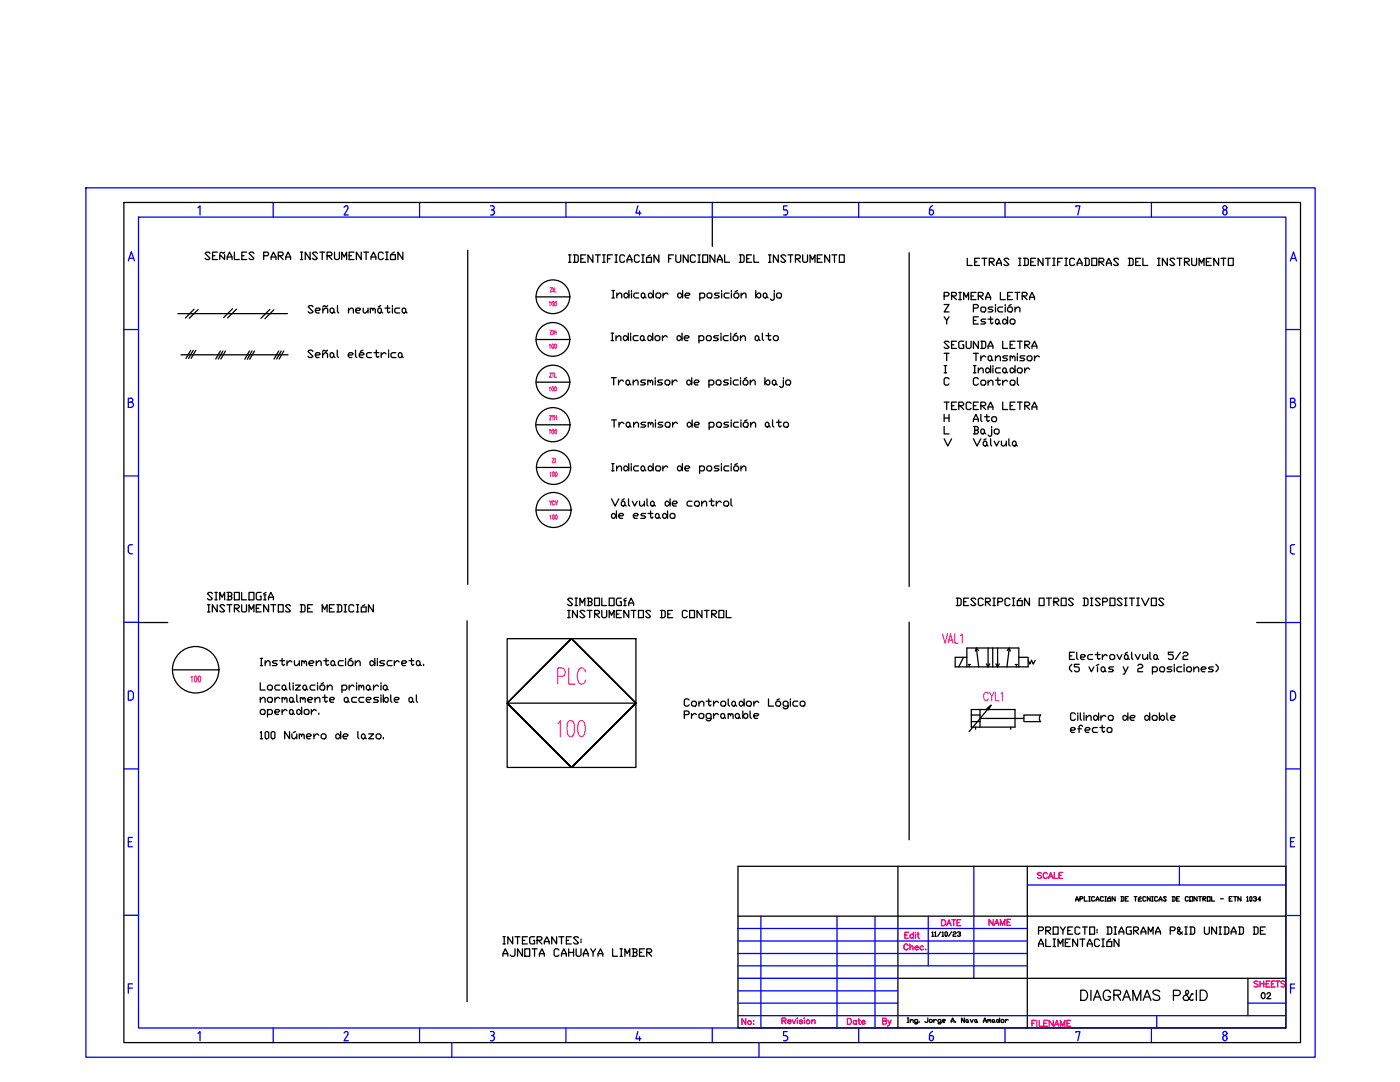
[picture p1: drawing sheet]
<svg xmlns="http://www.w3.org/2000/svg" width="279mm" height="216mm" viewBox="0 0 279 216" stroke-linecap="round" stroke-linejoin="round" font-family="sans-serif">
<defs><g id="words">
<g font-size="6.6" fill="#f0f">
<text x="110.4" y="137.6">PLC</text>
<text x="110.4" y="148.2">100</text>
</g>
<text font-size="4.9" fill="#00f" x="184.5" y="44.1">6</text>
<g font-size="4.9">
<text x="214.8" y="200.7">DIAGRAMAS P&amp;ID</text>
<text x="184.5" y="208.8">6</text>
</g>
<text font-size="4.9" fill="#f00" x="175.3" y="206">By</text>
<text font-size="4.4" fill="#f00" x="196.5" y="185.9">NAME</text>
<g font-size="4" fill="#f00">
<text x="206" y="176.4">SCALE</text>
<text x="147.1" y="205.7">No:</text>
</g>
<g font-size="4">
<text x="187" y="185.9">DATE</text>
<text x="250.8" y="200.4">02</text>
</g>
<g font-size="3.5" fill="#f0f">
<text x="109.4" y="93.5">ZI</text>
<text x="108.7" y="102">YCV</text>
</g>
</g></defs>
<!-- layer: 07 -->
<path d="M24.7 40.4h234.8v167.6h-234.8zM142.2 43.3v5.9M27.6 124.2h5.9M250.8 124.2h5.8M147.3 172.9h109.3v32.2h-109.3zM179.2 172.9v32.2M205 172.9v32.2M147.3 182.8h109.3M179.2 195.2h77.4M249 195.2v7.5" fill="none" stroke="#000" stroke-width=".25"/>
<!-- layer: 035 -->
<g fill="none" stroke="#00f" stroke-width=".25">
<path d="M17.1 37.5h245.4v173.5h-245.4zM25.6 52l.6-1.8 .6 1.8M25.8 51.5h.8M27.6 43.3h229v161.8h-229zM39.5 41.5l.4-.4v1.8M54.5 40.4v2.9M69.1 41l.3 .2v.5M69.1 41.1l-.4 .3M69.4 41.7l-.7 1.2h.8M83.7 40.4v2.9M97.9 41.1h.4M98.1 41.9h.2"/>
<path d="M98.2 41a.4 .4 0 0 1 .4 .4 .4 .4 0 0 1-.4 .4M98.2 41.9l.4 .2v.2M98.6 42.5l-.2 .3-.5 .1M98.7 42.3v.2M112.9 40.4v2.9M127.3 41.1l-.4 1.4h1M127.6 42.1v.8M142.2 40.4v2.9M156.4 42.9h.4M156.8 41.9l.3 .2 .1 .2M157.1 41.1h-.7v.8h.4M157.2 42.3a.45 .45 0 0 1-.4 .6"/>
<path d="M171.4 40.4v2.9M200.6 40.4v2.9M214.7 41.3v-.2h.8l-.4 1.8M229.8 40.4v2.9M244.1 42.3a.43 .43 0 0 0 .4 .6 .43 .43 0 0 0 .4-.6M244.1 42.3a.4 .4 0 0 1 .4-.4 .4 .4 0 0 1 .4 .4M257.5 52.1l.6-1.8 .6 1.8M257.7 51.6h.9M24.7 65.8h2.9M26.1 79.4a.4 .4 0 0 1 .4 .4 .4 .4 0 0 1-.4 .4 .53 .53 0 0 1 .5 .6 .53 .53 0 0 1-.5 .5M26.1 79.5h-.5v1.8h.5M256.6 65.8h2.9"/>
<path d="M257.6 79.5h.5a.4 .4 0 0 1 .3 .4 .4 .4 0 0 1-.4 .4 .53 .53 0 0 1 .6 .5 .53 .53 0 0 1-.6 .5h-.4zM24.7 95h2.9M25.6 80.3h.5M256.6 95h2.9M257.6 80.3h.5M25.6 109.1l.1 1.1 .4 .3M26.1 108.7l-.4 .2-.1 .2M26.1 108.7h.3M26.1 110.5h.3M257.5 110.1l.2 .3 .3 .1M257.6 109.1v1M258 108.7l-.4 .2-.1 .2"/>
<path d="M258 110.5h.4M258 108.7h.4M24.7 124.2h2.9M26.1 137.9h.2l.3 .5M26.1 137.9h-.5v1.8h.5M26.6 138.4l-.1 1-.4 .3M256.6 124.2h2.9M258 137.9l.2 .1 .3 .5M258 137.9h-.4v1.9h.4M258.5 139.1l-.3 .5-.2 .1M258.6 138.5v.7M24.7 153.4h2.9"/>
<path d="M256.6 153.4h2.9M25.6 168h.6M26.4 167.1h-.8v1.9h.8M194.4 172.9v22.3M205 176.6h51.6M235.4 172.9v3.7M257.6 168h.5M258.4 167.1h-.8v1.9h.8M24.7 182.6h2.9M25.6 197.2h.8M26.4 196.3h-.8v1.9M147.3 185.3h57.7"/>
<path d="M147.3 187.8h57.7M147.3 190.3h57.7M147.3 192.7h57.7M147.3 197.7h31.9M147.3 195.2h31.9M151.8 182.8v22.3M167 182.8v22.3M174.6 182.8v22.3M185.3 182.8v9.9M256.7 182.7h2.8M257.6 197.2h.8M258.4 196.4h-.8v1.8"/>
<path d="M39.5 206.2l.4-.4v1.9M54.5 205.1v2.9M69.1 205.8l.3 .2v.4M69.1 205.8l-.4 .3M69.4 206.4l-.7 1.3h.8M83.7 205.1v2.9M90.2 208v3M97.9 205.8h.4M98.1 206.6a.44 .44 0 0 1 .5 .4M98.2 205.8a.4 .4 0 0 1 .4 .4 .4 .4 0 0 1-.4 .4M98.6 207.3l-.2 .3-.5 .1M98.7 207.1v.2"/>
<path d="M112.9 205.1v2.9M127.3 205.8l-.4 1.5h1M127.6 206.9v.8M142.2 205.1v2.9M147.3 200.2h31.9M147.3 202.7h109.3M151.5 208v3M156.4 207.7h.4M156.8 206.6a.52 .52 0 0 1 .4 .6 .52 .52 0 0 1-.4 .5M157.1 205.8h-.7v.8h.4M171.4 205.1v2.9M200.6 205.1v2.9"/>
<path d="M214.7 206.1v-.3h.8l-.4 1.9M229.8 205.1v2.9M230.8 202.7v2.4M244.1 206.8a.44 .44 0 0 1 .6 0 .44 .44 0 0 1 0 .7 .44 .44 0 0 1-.6 0zM249 200.2h7.6"/>
<circle cx="244.5" cy="41.4" r=".4"/>
<circle cx="244.5" cy="206.2" r=".4"/>
</g>
<!-- layer: 025 -->
<g fill="none" stroke="#f00" stroke-width=".25">
<path d="M180.6 186.6h.5M181.2 188.7a.48 .48 0 0 0-.6-.3 .48 .48 0 0 0-.2 .7 .43 .43 0 0 0 .3 .4 .43 .43 0 0 0 .5-.3M181.3 186h-.7v1.2h.7M181.6 189l.3-.3 .3 .1v.7M181.6 188.4v1.1M182.3 186.6a.38 .38 0 0 0-.6-.1 .38 .38 0 0 0 0 .6 .38 .38 0 0 0 .6-.1M182.3 186v1.2M182.6 189.1h.7a.34 .34 0 0 0-.4-.4 .34 .34 0 0 0-.3 .5l.3 .3 .4-.1M182.7 186v.2zM182.7 186.5v.7M183 186.4h.4M183.2 186l.1 1.1 .2 .1"/>
<path d="M184.3 188.9a.38 .38 0 0 0-.6 0 .38 .38 0 0 0 0 .5 .38 .38 0 0 0 .6 0M184.7 189.5h.1zM251.1 195.9l-.3-.1-.5 .1 .1 .3 .7 .4v.2l-.3 .1-.5-.1M251.5 195.8v1.1M252.2 195.8v1.1M253.4 195.8h-.7v1.1M254.5 195.8h-.8v1.1M254.6 195.8h.8M255 195.8v1.1M256.4 195.9l-.3-.1h-.4v.4l.7 .3v.3l-.3 .1-.4-.1M156.1 203.7l.7-.1v-.4l-.7-.1v1.2M156.5 203.7l.3 .6"/>
<path d="M157.2 203.8h.7a.38 .38 0 0 0-.5-.2 .38 .38 0 0 0-.2 .5 .38 .38 0 0 0 .5 .1l.2-.1M158.1 203.5l.4 .8 .3-.8M159.1 203.2h.1M159.1 203.6v.7M160.1 203.7l-.2-.2-.3 .1v.2l.5 .1v.2l-.2 .2-.4-.2M160.5 203.2h.1M160.5 203.6v.7M162 203.7l.3-.2 .3 .1v.7M162 203.5v.8M169.1 203.2h.4a.64 .64 0 0 1 .4 .6 .64 .64 0 0 1-.4 .6h-.4zM170.9 203.8a.36 .36 0 0 0-.5-.1 .36 .36 0 0 0 0 .6 .36 .36 0 0 0 .5-.1M170.9 203.6v.8"/>
<path d="M171.2 203.6h.5M171.4 203.2v1l.3 .2M172 203.9h.6a.34 .34 0 0 0-.3-.3 .34 .34 0 0 0-.3 .3l.3 .5 .3-.2M206 204.2h.4M206.7 203.6h-.7v1.2M206.9 203.6v1.2M207.4 203.6v1.2h.7M208.3 204.2h.5M209 203.6h-.7v1.2h.7M210.2 203.6v1.2l-.8-1.2v1.2M210.4 204.8l.5-1.2 .4 1.2M210.6 204.4h.6"/>
<path d="M211.6 204.8v-1.2l.4 1.2 .5-1.2v1.2M212.9 204.2h.5M213.7 203.6h-.8v1.2h.8"/>
<circle cx="161.3" cy="203.9" r=".37"/>
</g>
<!-- layer: 0 -->
<g fill="none" stroke="#000" stroke-width=".25">
<path d="M41.9 50.6l-.2-.3h-.5l-.3 .3 1 .9-.2 .3h-.5l-.3-.3M42.4 51h.5M43.4 50.3h-1v1.5h1M44.8 50.8v1l-.9-1v1M44.8 50.3l-.2 .3-.5-.3-.2 .3M45.3 51.8v-.5l.5-1 .5 1v.5M45.3 51.3h1M46.8 50.3v1.5h1M48.3 51h.4M49.2 50.3h-.9v1.5h.9M50.7 50.6l-.2-.3h-.5l-.3 .3 1 .9-.2 .3h-.5l-.3-.3M52.6 51h.8l.2-.2v-.2l-.2-.3h-.8v1.5"/>
<path d="M54.1 51.8v-.5l.5-1 .5 1v.5M54.1 51.3h1M55.5 51h.8l.2-.2v-.2l-.2-.3h-.8v1.5M55.8 51l.7 .8M57 51.8v-.5l.5-1 .5 1v.5M57 51.3h1M59.9 51.8h.5M59.9 50.3h.5M60.2 50.3v1.5M61.9 50.3v1.5l-1-1.5v1.5M63.3 50.6l-.2-.3h-.5l-.2 .3 .9 .9-.2 .3h-.5l-.2-.3M63.8 50.3h1"/>
<path d="M64.3 50.3v1.5M65.3 51h.7l.3-.2v-.2l-.3-.3h-.7v1.5M65.5 51l.8 .8M66.8 50.3v1.2l.2 .3h.5l.2-.3v-1.2M68.2 51.8v-1.5l.5 1 .5-1v1.5M69.7 51h.4M70.7 50.3h-1v1.5h1M72.1 50.3v1.5l-1-1.5v1.5M72.6 50.3h1M73.1 50.3v1.5M74 51.8v-.5l.5-1 .5 1v.5M74 51.3h1"/>
<path d="M76.5 50.6l-.3-.3h-.4l-.3 .3v.9l.3 .3h.4l.3-.3M77 51.8h.5M77 50.3h.5M77.2 50.3v1.5M77.9 50.8h1v1h-1zM78.7 50.3l-.5 .3M80.4 50.3v1.5l-1-1.5v1.5M93.3 49.9v66.7M113.5 50.9h.5M113.5 52.3h.5M113.7 50.9v1.4M114.4 50.9h.8l.2 .2v1l-.2 .2h-.8"/>
<path d="M114.7 50.9v1.4M115.9 51.6h.5M116.9 50.9h-1v1.4h1M118.3 50.9v1.4l-1-1.4v1.4M118.8 50.9h1M119.3 50.9v1.4M120.3 50.9h.5M120.3 52.3h.5M120.5 50.9v1.4M121.2 51.6h.6M122.1 58h.5M122.1 59.5h.5"/>
<path d="M122.2 50.9h-1v1.4M122.4 58v1.5M122.7 50.9h.5M122.7 52.3h.5M123 50.9v1.4M123.1 58.9l.5-.4h.2l.3 .2v.8M123.1 58.5v1M124.5 58.7l.6-.2 .4 .4-.4 .6h-.3l-.3-.3zM124.7 51.1l-.3-.2h-.4l-.3 .2v1l.3 .2h.4l.3-.2M125.1 52.3v-.5l.5-.9 .5 .9v.5M125.1 51.8h1M125.5 58v1.5"/>
<path d="M126 58v.2M126 58.5v1M127.5 58.5h-.8l-.2 .2v.5l.2 .3h.8M127.6 51.1l-.3-.2h-.4l-.3 .2v1l.3 .2h.4l.3-.2M128 58.7l.2-.2 .5 .2v.5l-.3 .3h-.2l-.2-.3zM128.1 50.9h.5M128.1 52.3h.5M128.3 50.9v1.4M128.7 59.2l.2 .3M129 51.4h1v.9h-1zM129.4 58.7l.5-.2 .5 .4-.5 .6h-.2l-.3-.3zM129.8 50.9l-.5 .2"/>
<path d="M130.4 58v1.5M130.9 58.7l.2-.2h.5l.3 .2v.5l-.3 .3h-.5l-.2-.3zM131.5 50.9v1.4l-1-1.4v1.4M132.3 58.5v1M133.3 58.7l-.2-.2h-.3l-.5 .4M133.4 51.6h.5M134.4 50.9h-1v1.4M134.9 50.9v1.2l.2 .2h.5l.2-.2v-1.2M135.3 58.7l.5-.2 .4 .4-.4 .6h-.3l-.2-.3zM136.2 58v1.5M136.7 58.9h.8l.2-.2-.2-.2h-.5l-.3 .2v.5l.3 .3h.5M137.3 50.9v1.4l-.9-1.4v1.4"/>
<path d="M138.8 51.1l-.2-.2h-.6l-.2 .2v1l.2 .2h.6l.2-.2M139.3 50.9h.4M139.3 52.3h.4M139.5 50.9v1.4M139.7 58.7l.2-.2h.5l.2 .2v.5l-.2 .3h-.7M139.7 58.5v1.4M140.3 50.9h.9v1.4h-.9zM141.1 58.7l.3-.2h.5l.2 .2v.5l-.2 .3h-.5l-.3-.3zM142.7 50.9v1.4l-1-1.4v1.4M143.2 52.3v-.5l.4-.9 .5 .9v.5M143.2 51.8h.9M143.6 58.5h-.8l-.2 .2 .2 .2h.5l.3 .3-.3 .3h-.7"/>
<path d="M144 58v.2M144 58.5v1M144.6 50.9v1.4h1M145.5 58.5h-.7l-.3 .2v.5l.3 .3h.7M146 58v.2M146 58.5v1M146.5 58.7l.2-.2h.5l.2 .2v.5l-.2 .3h-.5l-.2-.3zM147.2 58l-.5 .2M147.5 50.9h.8l.2 .2v1l-.2 .2h-.8M147.8 50.9v1.4M147.9 58.9l.5-.4h.3l.2 .2v.8M147.9 58.5v1"/>
<path d="M149 51.6h.5M150 50.9h-1v1.4h1M150.5 50.9v1.4h.9M150.8 58.9l.5-.4h.3l.2 .2v.5l-.2 .3h-.3zM150.8 58v1.5M152.3 58.7l.3-.2 .4 .2v.5l-.2 .3h-.2l-.3-.3zM153 59.2l.3 .3M153.4 50.9h.5M153.4 52.3h.5M153.6 50.9v1.4M154.5 58.5v1.2l-.2 .2h-.3l-.2-.2M154.5 58v.2"/>
<path d="M155 58.7l.2-.2h.5l.3 .2v.5l-.3 .3h-.5l-.2-.3zM155.3 50.9v1.4l-1-1.4v1.4M156.8 51.1l-.3-.2h-.4l-.3 .2 1 1-.3 .2h-.4l-.3-.2M157.3 50.9h.9M157.8 50.9v1.4M158.8 51.6h.7l.2-.2v-.3l-.2-.2h-.7v1.4M159 51.6l.7 .7M160.2 50.9v1.2l.2 .2h.6l.2-.2v-1.2M161.7 52.3v-1.4l.4 .9 .5-.9v1.4M163.1 51.6h.5M164.1 50.9h-1v1.4h1M165.6 50.9v1.4l-1-1.4v1.4"/>
<path d="M166 50.9h1M166.5 50.9v1.4M167.5 50.9h1v1.4h-1zM181.4 50.4v66.6M188.4 59.1h.7l.3-.3v-.2l-.3-.3h-.7v1.5M189.9 59.1h.7l.3-.3v-.2l-.3-.3h-.7v1.5M190.1 59.1l.8 .7M191.3 58.3h.6M191.3 59.8h.6M191.6 58.3v1.5M192.3 59.8v-1.5l.5 1 .5-1v1.5M193 51.5v1.5h1"/>
<path d="M193.8 59.1h.5M194.5 52.3h.5M194.8 58.3h-1v1.5h1M195.2 59.1h.8l.2-.3v-.2l-.2-.3h-.8v1.5M195.5 51.5h-1v1.5h1M195.5 59.1l.7 .7M196 51.5h.9M196.5 51.5v1.5M196.7 59.8v-.5l.5-1 .5 1v.5M196.7 59.3h1M197.4 52.3h.8l.2-.3v-.2l-.2-.3h-.8v1.5M197.7 52.3l.7 .7"/>
<path d="M198.9 53v-.5l.5-1 .5 1v.5M198.9 52.5h1M199.6 58.3v1.5h1M201.1 59.1h.5M201.3 51.8l-.2-.3h-.5l-.2 .3 .9 1-.2 .2h-.5l-.2-.2M202.1 58.3h-1v1.5h1M202.6 58.3h.9M203 58.3v1.5M203.3 53h.5M203.3 51.5h.5M203.5 51.5v1.5M204 59.1h.7l.3-.3v-.2l-.3-.3h-.7v1.5"/>
<path d="M204.3 51.5h.7l.2 .3v1l-.2 .2h-.7M204.3 59.1l.7 .7M204.5 51.5v1.5M205.5 59.8v-.5l.5-1 .5 1v.5M205.5 59.3h1M205.7 52.3h.5M206.7 51.5h-1v1.5h1M208.2 51.5v1.5l-1-1.5v1.5M208.6 51.5h1M209.1 51.5v1.5M210.1 53h.5M210.1 51.5h.5"/>
<path d="M210.4 51.5v1.5M211.1 52.3h.4M212 51.5h-.9v1.5M212.5 53h.5M212.5 51.5h.5M212.8 51.5v1.5M214.5 51.8l-.3-.3h-.5l-.2 .3v1l.2 .2h.5l.3-.2M215 53v-.5l.4-1 .5 1v.5M215 52.5h.9M216.4 51.5h.8l.2 .3v1l-.2 .2h-.8M216.7 51.5v1.5M217.9 51.5h1v1.5h-1z"/>
<path d="M219.3 52.3h.8l.2-.5-.2-.3h-.8v1.5M219.6 52.3l.7 .7M220.8 53v-.5l.5-1 .5 1v.5M220.8 52.5h1M223.2 51.8l-.2-.3h-.5l-.2 .3 .9 1-.2 .2h-.5l-.2-.2M225.2 51.5h.7l.2 .3v1l-.2 .2h-.7M225.4 51.5v1.5M226.7 52.3h.4M227.6 51.5h-.9v1.5h.9M228.1 51.5v1.5h1M231 53h.5M231 51.5h.5"/>
<path d="M231.3 51.5v1.5M233 51.5v1.5l-1-1.5v1.5M234.4 51.8l-.2-.3h-.5l-.2 .3 .9 1-.2 .2h-.5l-.2-.2M234.9 51.5h1M235.4 51.5v1.5M236.4 52.3h.7l.3-.3v-.2l-.3-.3h-.7v1.5M236.6 52.3l.8 .7M237.8 51.5v1.3l.3 .2h.5l.2-.2v-1.3M239.3 53v-1.5l.5 1 .5-1v1.5M240.7 52.3h.6M241.7 51.5h-1v1.5h1M243.2 51.5v1.5l-1-1.5v1.5"/>
<path d="M243.7 51.5h.9M244.2 51.5v1.5M245.2 51.5h.9v1.5h-.9zM36.1 70.8h21.4M38.7 61.7l-1.7 1.8M39.5 61.8l-1.7 1.7M46.4 61.6l-1.8 1.8M47.2 61.7l-1.8 1.7M53.8 61.7l-1.7 1.8M54.7 61.8l-1.8 1.8M62.4 70.1l-.2-.2h-.5l-.2 .2 .9 1-.2 .2h-.5l-.2-.2M62.5 61.2l-.3-.2h-.4l-.3 .2 1 1-.3 .3h-.4l-.3-.3"/>
<path d="M62.9 61.9h.8l.2-.2-.2-.2h-.5l-.3 .2v.5l.3 .3h.5M62.9 70.8h.8l.2-.2-.2-.2h-.5l-.3 .2v.5l.3 .2h.5M64.4 70.8l.5-.4h.2l.3 .2v.7M64.4 70.4v.9M64.4 61.9l.5-.4h.3l.2 .2v.8M64.4 61.5v1M65.4 69.9l-.3 .2-.5-.2-.2 .2M65.4 61l-.2 .2-.5-.2-.3 .2M65.9 61.7l.5-.2 .2 .2v.5l-.2 .3h-.3l-.2-.3zM66.1 70.4h.2l.3 .2v.5l-.3 .2h-.2l-.2-.2v-.5zM66.6 71.1l.2 .2M66.6 62.2l.2 .3"/>
<path d="M67.3 69.9v1.2l.3 .2M67.4 61v1.2l.2 .3M69.5 70.8h.7l.3-.2-.3-.2h-.4l-.3 .2v.5l.3 .2h.4M69.6 61.9l.4-.4h.3l.2 .2v.8M69.6 61.5v1M71 69.9v1.2l.2 .2M71 61.9h.7l.3-.2-.3-.2h-.5l-.2 .2v.5l.2 .3h.5M71.7 70.8h.7l.3-.2-.3-.2h-.5l-.2 .2v.5l.2 .2h.5M72.4 69.9l-.5 .2M72.5 61.5v.7l.2 .3h.2l.5-.6M73.4 61.5v1M73.9 61.7l.3-.2 .2 .2v.2"/>
<path d="M73.9 61.5v1M74.1 70.4h-.7l-.2 .2v.5l.2 .2h.7M74.4 61.7l.2-.2 .3 .2v.8M74.6 70.4h1M75.1 69.9v1.2l.3 .2 .2-.2M75.4 61.7l.2-.2 .5 .2v.5l-.2 .3h-.3l-.2-.3zM76 61l-.5 .2M76.1 70.4v.9M76.1 62.2l.3 .3M76.8 61.5h1M77 70.6l-.2-.2h-.2l-.5 .4M77.3 61v1.2l.3 .3 .2-.3"/>
<path d="M77.6 69.9v.2M77.6 70.4v.9M78.3 61v.2M78.3 61.5v1M79 70.4h-.7l-.3 .2v.5l.3 .2h.7M79.7 70.4h.3l.2 .2v.5l-.2 .2h-.3l-.2-.2v-.5zM79.8 61.5h-.8l-.2 .2v.5l.2 .3h.8M80.2 71.1l.3 .2M80.3 61.7l.2-.2 .5 .2v.5l-.3 .3h-.2l-.2-.3zM81 62.2l.2 .3M122 66.5h.5M122 68h.5"/>
<path d="M122 75.4h1M122.2 66.5v1.5M122.5 75.4v1.4M122.9 67.5l.5-.5h.3l.2 .2v.8M122.9 67v1M123.4 75.8v1M124.4 76.1l-.2-.3h-.2l-.6 .5M124.6 67h.3l.5 .5-.5 .5h-.3l-.2-.3v-.5zM125.2 75.8h.2l.2 .3v.5l-.2 .2h-.2l-.3-.2v-.5zM125.4 66.5v1.5M125.6 76.6l.3 .2M125.9 66.5v.2"/>
<path d="M125.9 67v1M126.4 76.3l.5-.5h.2l.2 .3v.7M126.4 75.8v1M127.3 67h-.7l-.2 .2v.5l.2 .3h.7M127.8 67.2l.3-.2h.2l.2 .2v.5l-.2 .3h-.2l-.3-.3zM128.5 67.7l.3 .3M128.8 75.8h-.7l-.3 .3 .3 .2h.5l.2 .3-.2 .2h-.8M129.3 76.1l.2-.3 .3 .3v.2M129.3 75.8v1M129.5 67h.3l.5 .5-.5 .5h-.3l-.2-.3v-.5zM129.8 76.1l.2-.3 .3 .3v.7M130.3 66.5v1.5"/>
<path d="M130.7 67.2l.3-.2h.4l.3 .2v.5l-.3 .3h-.4l-.3-.3zM130.8 75.4v.2M130.8 75.8v1M132.2 75.8h-.7l-.3 .3 .3 .2h.5l.2 .3-.2 .2h-.8M132.2 67v1M133 75.8h.4l.3 .3v.5l-.3 .2h-.4l-.3-.2v-.5zM133.2 67.2l-.3-.2h-.2l-.5 .5M134.2 75.8v1M135.1 76.1l-.2-.3h-.2l-.5 .5M135.3 67h.3l.5 .5-.5 .5h-.3l-.2-.3v-.5zM136.1 66.5v1.5M136.6 67.5h.7l.2-.3-.2-.2h-.5l-.2 .2v.5l.2 .3h.5"/>
<path d="M137.1 76.1l.2-.3h.3l.4 .5-.4 .5h-.3l-.2-.2zM138 75.4v1.4M138.6 76.3h.7l.2-.2-.2-.3h-.5l-.2 .3v.5l.2 .2h.5M139.5 67.2l.2-.2h.5l.3 .2v.5l-.3 .3h-.7M139.5 67v1.4M141.2 67h.5l.2 .2v.5l-.2 .3h-.5l-.2-.3v-.5zM141.5 76.1l.2-.3h.5l.3 .3v.5l-.3 .2h-.7M141.5 75.8v1.5M143.2 75.8h.5l.2 .3v.5l-.2 .2h-.5l-.3-.2v-.5zM143.4 67h-.7l-.3 .2 .3 .3h.4l.3 .2-.3 .3h-.7M143.9 66.5v.2M143.9 67v1"/>
<path d="M145.3 67h-.7l-.2 .2v.5l.2 .3h.7M145.4 75.8h-.7l-.3 .3 .3 .2h.4l.3 .3-.3 .2h-.7M145.8 66.5v.2M145.8 67v1M145.8 75.4v.2M145.8 75.8v1M146.3 67.2l.3-.2h.4l.3 .2v.5l-.3 .3h-.4l-.3-.3zM147 66.5l-.4 .2M147.3 75.8h-.7l-.3 .3v.5l.3 .2h.7M147.8 67.5l.5-.5h.2l.3 .2v.8M147.8 67v1M147.8 75.4v.2"/>
<path d="M147.8 75.8v1M148.5 75.8h.5l.3 .3v.5l-.3 .2h-.5l-.2-.2v-.5zM149 75.4l-.5 .2M149.7 76.3l.5-.5h.3l.2 .3v.7M149.7 75.8v1M150.9 67h.3l.2 .2v.5l-.2 .3h-.3l-.2-.3v-.5zM151.4 67.7l.3 .3M152.1 66.5v1.2l.3 .3M152.7 76.3l.5-.5h.2l.2 .3v.5l-.2 .2h-.2zM152.7 75.4v1.4M152.9 67h.9M153.4 66.5v1.2l.2 .3 .2-.3"/>
<path d="M154.1 76.1l.3-.3h.2l.3 .3v.5l-.3 .2h-.2l-.3-.2zM154.6 67h.5l.2 .2v.5l-.2 .3h-.5l-.3-.3v-.5zM154.9 76.6l.2 .2M156.3 75.8v1.3l-.2 .2h-.3l-.2-.2M156.3 75.4v.2M156.8 76.1l.3-.3h.4l.3 .3v.5l-.3 .2h-.4l-.3-.2zM188.4 60.8h1l-1 1.4h1M188.4 63.2l.5 .7v.8M188.4 70.5h1M188.4 73h.5M188.4 74.4h.5M188.7 73v1.4"/>
<path d="M188.9 70.5v1.5M189.4 68.3l-.3-.2h-.4l-.3 .2 1 1-.3 .2h-.4l-.3-.2M189.4 75.6l-.3-.2h-.4l-.3 .2v1l.3 .2h.4l.3-.2M189.4 63.2l-.5 .7M189.9 68.8h.5M190.9 68.1h-1v1.4h1M192.3 68.1h-.7l-.3 .2v1l.3 .2h.7v-.7h-.2M192.8 68.1v1.2l.2 .2h.5l.3-.2v-1.2M194.3 61.5h.7l.2-.2v-.3l-.2-.2h-.7v1.4M194.3 63.9h.5M194.3 70.5h.9M194.3 73h.5"/>
<path d="M194.3 74.4h.5M194.5 73v1.4M194.8 70.5v1.5M195.2 63.2h-.9v1.5h.9M195.2 68.1v1.4l-.9-1.4v1.4M195.2 73.9l.5-.5h.3l.2 .3v.7M195.2 75.6l-.2-.2h-.5l-.2 .2v1l.2 .2h.5l.2-.2M195.2 73.4v1M195.7 61.5l.3-.2h.5l.2 .2v.5l-.2 .2h-.5l-.3-.2zM195.7 68.1h.8l.2 .2v1l-.2 .2h-.8M195.7 76.1l.3-.2h.5l.2 .2v.5l-.2 .2h-.5l-.3-.2zM195.7 71v1"/>
<path d="M196 68.1v1.4M196.7 63.7h-.7l-.3 .2 .3 .3h.5l.2 .2-.2 .3h-.8M196.7 71.2l-.5-.2-.5 .5M196.9 73.4h.3l.5 .5-.5 .5h-.3l-.2-.3v-.4zM197.2 69.5v-.4l.5-1 .5 1v.4M197.2 71.2l.2-.2h.3l.2 .2v.5l-.2 .3h-.3l-.2-.3zM197.2 76.3l.5-.4h.2l.3 .2v.7M197.2 63.7h1M197.2 69.1h1M197.2 75.9v.9M197.7 63.2v1.2l.2 .3 .3-.3M197.7 73v1.4"/>
<path d="M197.9 71.7l.3 .3M198.2 61.3h-.8l-.2 .2 .2 .2h.5l.3 .3-.3 .2h-.7M198.2 73v.2M198.2 73.4v1M198.7 71.5l.4-.5h.3l.2 .2v.8M198.7 60.8v.2M198.7 61.3v.9M198.7 71v1M198.7 75.9h.9M198.9 63.7h.2l.3 .2v.5l-.3 .3h-.2l-.2-.3v-.5zM199.1 75.4v1.2l.3 .2 .2-.2M199.4 64.4l.2 .3"/>
<path d="M199.6 73.4h-.7l-.2 .3v.4l.2 .3h.7M200.1 61.3h-.7l-.3 .2v.5l.3 .2h.7M200.1 63.9l.3-.2h.2l.5 .5-.5 .5h-.2l-.3-.3zM200.1 68.1v1.4h1M200.1 73.7l.3-.3h.2l.2 .3v.4l-.2 .3h-.2l-.3-.3zM200.1 75.9v.9M200.6 60.8v.2M200.6 61.3v.9M200.8 74.1l.3 .3M201.1 61.5l.2-.2h.5l.3 .2v.5l-.3 .2h-.5l-.2-.2zM201.1 71h-.7l-.3 .2 .3 .3h.4l.3 .2-.3 .3h-.7M201.1 76.1l-.5-.2-.5 .4"/>
<path d="M201.1 63.2v1.5M201.6 71.2l.2-.2 .3 .2v.3M201.6 76.1l.2-.2h.5l.3 .2v.5l-.3 .2h-.5l-.2-.2zM201.6 68.8h.5M201.6 71v1M201.8 63.7h.5l.3 .2v.5l-.3 .3h-.5l-.2-.3v-.5zM201.8 73.4h.3l.5 .5-.5 .5h-.3l-.2-.3v-.4zM201.8 60.8l-.5 .2M202.1 71.2l.2-.2 .3 .2v.8M202.6 61.7l.4-.4h.3l.2 .2v.7M202.6 68.1h-1v1.4h1M202.6 61.3v.9"/>
<path d="M202.6 73v1.4M203 73.7l.3-.3h.5l.2 .3v.4l-.2 .3h-.5l-.3-.3zM203 75.4v1.2l.3 .2M203 70.5v.3M203 71v1M203 68.1h1M203.5 68.1v1.4M204.5 68.8h.7l.3-.2v-.3l-.3-.2h-.7v1.4M204.5 71h-.7l-.3 .2 .3 .3h.5l.2 .2-.2 .3h-.8M204.5 73.4v1M204.7 68.8l.8 .7M205 71.2l.2-.2h.5l.3 .2v.5l-.3 .3h-.5l-.2-.3z"/>
<path d="M205.5 73.7l-.3-.3h-.2l-.5 .5M206 69.5v-.4l.5-1 .4 1v.4M206 69.1h.9M206.5 71v1M207.4 71.2l-.5-.2-.4 .5M122 99.5l.8 1.5 .7-1.5M122 83.8h1M122.1 92.5h.5M122.1 94h.5M122.3 92.5v1.5M122.6 83.8v1.4M123.1 93.5l.4-.5h.3l.2 .2v.8"/>
<path d="M123.1 93v1M123.5 84.3v.9M124.5 84.5l-.3-.2h-.2l-.5 .5M124.5 93.2l.3-.2h.2l.5 .5-.5 .5h-.2l-.3-.3zM124.6 99.5l-.5 .3M125 84.5l.2-.2h.3l.2 .2v.5l-.2 .2h-.3l-.2-.2zM125.4 99.5v1.3l.3 .2M125.5 92.5v1.5M125.7 85l.2 .2M126 92.5v.2M126 93v1M126.4 84.8l.5-.5h.3l.2 .2v.7"/>
<path d="M126.4 84.3v.9M127.4 93h-.7l-.3 .2v.5l.3 .3h.7M128.1 93h.3l.3 .2v.5l-.3 .3h-.3l-.2-.3v-.5zM128.7 93.7l.2 .3M128.9 84.3h-.8l-.2 .2 .2 .3h.6l.2 .2-.2 .2h-.8M129.1 99.5v1.3l.2 .2M129.4 84.5l.2-.2 .2 .5M129.4 84.3v.9M129.6 93h.3l.4 .5-.4 .5h-.3l-.2-.3v-.5zM129.8 84.5l.3-.2 .2 .2v.7M130.3 92.5v1.5M130.8 83.8v.2"/>
<path d="M130.8 84.3v.9M131.1 93h.5l.2 .2v.5l-.2 .3h-.5l-.2-.3v-.5zM132.3 84.3h-.7l-.3 .2 .3 .3h.4l.3 .2-.3 .2h-.7M132.3 93v1M132.8 84.5l.2-.2h.5l.2 .2v.5l-.2 .2h-.5l-.2-.2zM133.3 93.2l-.3-.2h-.2l-.5 .5M133.7 99.5v1.5M134.2 84.3v.9M135.2 84.5l-.2-.2h-.3l-.5 .5M135.2 93.2l.3-.2h.2l.5 .5-.5 .5h-.2l-.3-.3zM136.2 92.5v1.5M136.7 93.5h.7l.3-.3-.3-.2h-.5l-.2 .2v.5l.2 .3h.5"/>
<path d="M137.4 84.3h.2l.5 .5-.5 .4h-.2l-.2-.2v-.5zM138.1 83.8v1.4M138.6 84.8h.8l.2-.3-.2-.2h-.5l-.3 .2v.5l.3 .2h.5M139.6 93.2l.2-.2h.5l.3 .2v.5l-.3 .3h-.7M139.6 93v1.5M141.3 93h.5l.2 .2v.5l-.2 .3h-.5l-.2-.3v-.5zM141.5 84.5l.3-.2h.5l.2 .2v.5l-.2 .2h-.8M141.5 84.3v1.4M142 99.5v1.3l.2 .2 .3-.2M143 84.5l.3-.2h.4l.3 .2v.5l-.3 .2h-.4l-.3-.2zM143.5 93h-.8l-.2 .2 .2 .3h.6l.2 .2-.2 .3h-.8M144 92.5v.2"/>
<path d="M144 93v1M145.4 84.3h-.7l-.3 .2 .3 .3h.5l.2 .2-.2 .2h-.8M145.5 93h-.8l-.2 .2v.5l.2 .3h.8M145.9 99.5v1.3l.2 .2M145.9 83.8v.2M145.9 84.3v.9M145.9 92.5v.2M145.9 93v1M146.6 93h.6l.2 .2v.5l-.2 .3h-.6l-.2-.3v-.5zM147.2 92.5l-.6 .2M147.4 84.3h-.8l-.2 .2v.5l.2 .2h.8M147.9 93.5l.5-.5h.2l.2 .2v.8"/>
<path d="M147.9 83.8v.2M147.9 84.3v.9M147.9 93v1M148.3 84.5l.3-.2h.5l.2 .2v.5l-.2 .2h-.5l-.3-.2zM149.1 83.8l-.5 .2M149.8 84.8l.5-.5h.2l.3 .2v.7M149.8 84.3v.9M153 84.3h.2l.3 .2v.5l-.3 .2h-.2l-.3-.2v-.5zM153.5 85l.2 .2M154.2 83.8v1.2l.2 .2M154.9 84.3h1M155.4 83.8v1.2l.3 .2 .2-.2"/>
<path d="M156.4 84.5l.2-.2h.5l.3 .2v.5l-.3 .2h-.5l-.2-.2zM188.4 85.1v1.5h1M188.4 87.6l.7 1.4 .8-1.4M188.4 80.2h1M188.4 82.7v1.4M188.4 83.4h1M188.9 80.2v1.5M189.4 82.7v1.4M189.9 81h.5M190.9 80.2h-1v1.5h1M191.3 81h.8l.2-.3v-.2l-.2-.3h-.8v1.5M191.6 81l.7 .7"/>
<path d="M193.8 80.5l-.3-.3h-.5l-.2 .3v1l.2 .2h.5l.3-.2M194.3 84.1v-.4l.5-1 .4 1v.4M194.3 85.1h.7l.2 .3v.2l-.2 .2M194.3 87.6l.7 1.4 .7-1.4M194.3 81h.5M194.3 83.7h.9M194.5 85.8h.5l.2 .3v.2l-.2 .3h-.7M194.5 85.1v1.5M195.2 80.2h-.9v1.5h.9M195.7 81h.8l.2-.3v-.2l-.2-.3h-.8v1.5M195.7 82.7v1.2l.3 .2M195.7 85.8l.3-.2 .5 .2v.5l-.3 .3h-.2l-.3-.3z"/>
<path d="M196 81l.7 .7M196.2 88.3l.3-.3h.2l.2 .3v.4l-.2 .3h-.2l-.3-.3zM196.5 83.2h.9M196.5 86.3l.2 .3M196.8 87.6l-.5 .2M196.9 82.7v1.2l.3 .2 .2-.2M196.9 88.7l.3 .3M197.2 81.7v-.5l.5-1 .5 1v.5M197.2 81.2h1M197.7 87.6v1.1l.2 .3M197.9 83.4l.3-.2h.5l.2 .2v.5l-.2 .2h-.5l-.3-.2zM197.9 85.6v1.2l-.2 .3h-.3l-.2-.3"/>
<path d="M197.9 85.1v.3M198.4 85.8l.3-.2h.4l.3 .2v.5l-.3 .3h-.4l-.3-.3zM198.4 88l.5 1 .5-1M199.9 88v.7l.2 .3h.3l.4-.5M200.1 80.2v1.5h1M200.8 88v1M201.3 87.6v1.1l.3 .3M201.6 81h.5M202.1 88.3l.2-.3h.3l.2 .3v.4l-.2 .3h-.3l-.2-.3zM202.6 80.2h-1v1.5h1M202.8 88.7l.2 .3M203 80.2h1"/>
<path d="M203.5 80.2v1.5M204.5 81h.7l.3-.3v-.2l-.3-.3h-.7v1.5M204.7 81l.8 .7M206 81.7v-.5l.5-1 .4 1v.5M206 81.2h.9M42.4 118.5l-.2-.3h-.5l-.3 .3 1 .9-.2 .3h-.5l-.3-.3M42.9 118.2h.4M42.9 119.7h.4M43.1 118.2v1.5M43.9 119.7v-1.5l.4 1 .5-1v1.5M45.3 118.2h.8l.2 .3-.2 .5M45.6 119h.5l.2 .2v.2l-.2 .3h-.8"/>
<path d="M45.6 118.2v1.5M46.8 118.2h1v1.5h-1zM48.2 118.2v1.5h1M49.7 118.2h1v1.5h-1zM52.1 118.2h-.7l-.3 .3v.9l.3 .3h.7v-.7h-.2M52.6 119.7h.5M52.6 118.7h.5M52.9 118.7v1M53.1 118.2l-.5 .3M53.6 119.7v-.5l.5-1 .5 1v.5M53.6 119.2h1M114.3 119.6l-.3-.2h-.5l-.2 .2 1 1-.3 .2h-.5l-.2-.2"/>
<path d="M114.8 119.4h.4M115 119.4v1.4M117.2 119.4h.7l.3 .2v.3l-.3 .2M117.4 119.4v1.4M118.7 119.4h.9v1.4h-.9zM120.1 119.4v1.4h1M121.6 119.4h1v1.4h-1zM122.3 102.5h.2l.5 .4-.5 .5h-.2l-.3-.2v-.5zM123 102v1.4M123.5 102.9h.7l.3-.2-.3-.2h-.5l-.2 .2v.5l.2 .2h.5M124 119.4h-.7l-.3 .2v1l.3 .2h.7v-.7h-.3M124 100.3l.2-.3h.3l.2 .3v.5l-.5 .2-.2-.2z"/>
<path d="M124.5 119.9h.5M124.7 119.9v.9M124.7 100.8l.3 .2M125 119.4l-.5 .2M126.2 100l.5 1 .5-1M126.4 102.9h.8l.2-.2-.2-.2h-.5l-.3 .2v.5l.3 .2h.5M127.6 100v.8l.3 .2h.2l.5-.5M128.6 100v1M128.9 102.5h-.8l-.2 .2 .2 .2h.5l.3 .3-.3 .2h-.7M129.3 102.5h1M129.8 102v1.2l.3 .2 .2-.2M130.1 100h.2l.3 .3v.5l-.3 .2-.5-.2v-.5z"/>
<path d="M130.6 100.8l.2 .2M130.8 102.7l.3-.2h.2l.2 .2v.5l-.2 .2h-.2l-.3-.2zM131.5 103.2l.3 .2M132.2 102.7l.3-.2h.3l.4 .4-.4 .5h-.3l-.3-.2zM132.8 100.3l.2-.3h.2l.5 .5-.5 .5h-.2l-.2-.2zM133.2 102v1.4M133.7 102.7l.3-.2h.5l.2 .2v.5l-.2 .2h-.5l-.3-.2zM134.2 100.5h.8l.2-.2-.2-.3h-.5l-.3 .3v.5l.3 .2h.5M138.1 100h-.7l-.3 .3v.5l.3 .2h.7M138.6 100.3l.3-.3h.4l.3 .3v.5l-.3 .2h-.4l-.3-.2zM140 100.5l.5-.5h.3l.2 .3v.7M140 100v1"/>
<path d="M141.5 100h1M143 100v1M143.9 100.3l-.2-.3h-.2l-.5 .5M144.4 100.3l.3-.3h.5l.2 .3v.5l-.2 .2h-.5l-.3-.2zM190.8 119.4h.8l.2 .2v1l-.2 .2h-.8M191.1 119.4v1.4M193.3 119.4h-1v1.4h1M194.7 119.6l-.2-.2h-.5l-.2 .2 .9 1-.2 .2h-.5l-.2-.2M196.2 119.6l-.2-.2h-.5l-.3 .2v1l.3 .2h.5l.2-.2M198.2 119.4h.4M198.4 119.4v1.4M201.5 119.6l-.2-.2h-.5l-.2 .2v1l.2 .2h.5l.2-.2"/>
<path d="M202.1 119.4h.4M202.3 119.4v1.4M203 119.9h1v.9h-1zM203.8 119.4l-.6 .2M205.4 119.4v1.4l-.9-1.4v1.4M207.4 119.4h1v1.4h-1zM208.9 119.4h.9M209.3 119.4v1.4M211.8 119.4h1v1.4h-1zM214.2 119.6l-.2-.2h-.5l-.3 .2 1 1-.2 .2h-.5l-.3-.2M216.2 119.4h.7l.2 .2v1l-.2 .2h-.7M216.4 119.4v1.4"/>
<path d="M217.6 119.4h.5M217.8 119.4v1.4M219.6 119.6l-.3-.2h-.5l-.2 .2 1 1-.3 .2h-.5l-.2-.2M221.5 119.4h1v1.4h-1zM223.9 119.6l-.2-.2h-.5l-.2 .2 .9 1-.2 .2h-.5l-.2-.2M224.5 119.4h.4M224.7 119.4v1.4M225.4 119.4h1M225.9 119.4v1.4M226.9 119.4h.5M227.1 119.4v1.4M227.8 119.4l.8 1.4 .7-1.4"/>
<path d="M229.8 119.4h1v1.4h-1zM232.2 119.6l-.2-.2h-.5l-.2 .2 .9 1-.2 .2h-.5l-.2-.2M41.4 120.7h.5M41.4 122.1h.5M41.7 120.7v1.4M43.3 120.7v1.4l-.9-1.4v1.4M44.8 120.9l-.2-.2h-.5l-.2 .2 .9 1-.2 .2h-.5l-.2-.2M45.3 120.7h1M45.8 120.7v1.4M46.8 121.4h.7l.3-.3v-.2l-.3-.2h-.7v1.4M47 121.4l.8 .7M48.2 120.7v1.2l.3 .2h.5l.2-.2v-1.2"/>
<path d="M49.7 122.1v-1.4l.5 .9 .5-.9v1.4M51.1 121.4h.5M51.9 136.2v1.5h1M51.9 139.6l.5-.4h.3l.2 .2v.7M51.9 131.4h.5M51.9 132.8h.5M51.9 139.2v.9M52.1 120.7h-1v1.4h1M52.2 131.4v1.4M52.9 132.3l.5-.5h.2l.3 .3v.7M52.9 131.8v1M53.4 137l.2-.3h.5l.3 .3v.4l-.3 .3h-.5l-.2-.3z"/>
<path d="M53.4 139.4l.2-.2h.5l.3 .2v.5l-.3 .2h-.5l-.2-.2zM53.6 120.7v1.4l-1-1.4v1.4M54.1 120.7h.9M54.6 120.7v1.4M54.9 139.2v.9M55.3 131.8h-.7l-.2 .3 .2 .2h.5l.2 .3-.2 .2h-.7M55.5 120.7h1v1.4h-1zM55.8 136.7h-.7l-.2 .3v.4l.2 .3h.7M55.8 139.4l-.5-.2-.4 .4M55.8 131.8h1M56.3 131.4v1.2l.3 .2 .2-.2M56.3 137l.3-.3h.2l.2 .3v.4l-.2 .3h-.2l-.3-.3z"/>
<path d="M56.3 139.4l.3-.2 .2 .2v.2M56.3 139.2v.9M56.8 139.4l.2-.2 .3 .2v.7M57 137.4l.3 .3M57.3 131.8v1M57.8 136.2v1.2l.2 .3M57.8 139.4l.2-.2 .5 .2v.5l-.2 .2h-.3l-.2-.2zM58 120.9l-.3-.2h-.5l-.2 .2 1 1-.3 .2h-.5l-.2-.2M58.3 132.1l-.3-.3h-.2l-.5 .5M58.5 136.2v.3M58.5 136.7v1M58.5 139.9l.3 .2"/>
<path d="M58.8 131.8v.8l.2 .2h.2l.5-.5M59 136.7h.9l-.9 1h.9M59.2 138.7v1.2l.3 .2M59.7 131.8v1M59.9 120.7h.8l.2 .2v1l-.2 .2h-.8M59.9 139.4l.3-.2 .3 .2v.2M59.9 139.2v.9M60.2 120.7v1.4M60.2 132.1l.3-.3 .2 .3v.2M60.2 131.8v1M60.5 137l.2-.3h.2l.3 .3v.4l-.3 .3h-.2l-.2-.3zM60.5 139.4l.2-.2 .2 .2v.7"/>
<path d="M60.7 132.1l.2-.3 .3 .3v.7M61.2 137.4l.2 .3M61.4 121.4h.4M61.4 139.6h.7l.3-.2-.3-.2h-.4l-.3 .2v.5l.3 .2h.4M61.7 132.3h.7l.3-.2-.3-.3h-.5l-.2 .3v.5l.2 .2h.5M62.4 120.7h-1v1.4h1M62.9 136.7h-.8l-.2 .3v.4l.2 .3h.8M62.9 139.6l.5-.4h.2l.2 .2v.7M62.9 139.2v.9M63.1 132.3l.5-.5h.2l.3 .3v.7M63.1 131.8v1M63.4 136.2v.3"/>
<path d="M63.4 136.7v1M63.8 137l.3-.3h.5l.2 .3v.4l-.2 .3h-.5l-.3-.3zM64.3 122.1v-1.4l.5 .9 .5-.9v1.4M64.3 139.2h1M64.6 131.8h1M64.6 136.2l-.5 .3M64.8 138.7v1.2l.3 .2 .2-.2M65.1 131.4v1.2l.2 .2 .3-.2M65.3 137.2l.5-.5h.2l.3 .3v.7M65.3 136.7v1M65.7 121.4h.6M65.8 139.6h.7l.3-.2-.3-.2h-.5l-.2 .2v.5l.2 .2h.5"/>
<path d="M66 132.1l.3-.3h.2l.3 .3v.5l-.3 .2h-.2l-.3-.2zM66.7 120.7h-1v1.4h1M66.8 132.6l.2 .2M67.2 120.7h.7l.3 .2v1l-.3 .2h-.7M67.5 120.7v1.4M68.2 137l.3-.3h.5l.2 .3v.4l-.2 .3h-.8M68.2 136.7v1.5M68.5 131.8h-.8l-.2 .3v.5l.2 .2h.8M68.7 120.7h.5M68.7 122.1h.5M68.7 139.4l.5-.2 .3 .2v.5l-.3 .2h-.2l-.3-.2zM68.9 120.7v1.4"/>
<path d="M69 131.4v.2M69 131.8v1M69.5 139.9l.2 .2M69.7 131.8h.5l.2 .3v.5l-.2 .2h-.5l-.2-.2v-.5zM69.7 136.7v1M70.2 131.4l-.5 .2M70.6 120.9l-.2-.2h-.5l-.3 .2v1l.3 .2h.5l.2-.2M70.7 137l-.3-.3h-.2l-.5 .5M70.9 132.3l.5-.5h.2l.3 .3v.7M70.9 131.8v1M71.1 120.7h.5M71.1 122.1h.5"/>
<path d="M71.2 139.2h-.8l-.2 .2v.5l.2 .2h.8M71.2 136.2v.3M71.2 136.7v1M71.4 120.7v1.4M71.6 137l.3-.3 .2 .3v.2M71.6 136.7v1M72.1 121.1h1v1h-1zM72.1 137l.3-.3 .2 .3v.7M72.6 139.2h-.7l-.3 .2v.5l.3 .2h.7M72.8 120.7l-.5 .2M73.1 137l.3-.3h.2l.2 .3v.4l-.2 .3h-.2l-.3-.3zM73.1 139.6h.7l.3-.2-.3-.2h-.4l-.3 .2v.5l.3 .2h.4"/>
<path d="M73.8 132.1l.3-.3h.2l.5 .5-.5 .5h-.2l-.3-.2zM73.8 137.4l.3 .3M74.5 120.7v1.4l-1-1.4v1.4M74.5 136.7v1M74.8 131.4v1.4M75.3 131.4v.2M75.3 131.8v1M75.5 137l-.2-.3h-.2l-.6 .5M75.5 139.2h-.7l-.3 .2 .3 .2h.5l.2 .3-.2 .2h-.8M76 136.2v.3M76 136.7v1M76 138.7v.2"/>
<path d="M76 139.2v.9M76.5 137l.3-.3h.2l.3 .3v.4l-.3 .3h-.2l-.3-.3zM76.5 139.6l.5-.4h.3l.2 .2v.5l-.2 .2h-.3zM76.5 138.7v1.4M76.8 131.8h-.8l-.2 .3 .2 .2h.5l.3 .3-.3 .2h-.7M77.3 137.4l.2 .3M78 138.7v1.2l.2 .2M78.2 131.8h-.7l-.2 .3v.5l.2 .2h.7M78.7 139.6h.7l.3-.2-.3-.2h-.4l-.3 .2v.5l.3 .2h.4M78.7 131.8v1M79.7 132.1l-.3-.3h-.2l-.5 .5M80.2 132.3h.7l.3-.2-.3-.3h-.5l-.2 .3v.5l.2 .2h.5"/>
<path d="M81.6 139.4l.3-.2h.2l.2 .2v.5l-.2 .2h-.2l-.3-.2zM81.6 131.8h1M82.1 131.4v1.2l.2 .2 .3-.2M82.3 139.9l.3 .2M83.1 138.7v1.2l.2 .2M83.3 131.8h.3l.2 .3v.5l-.2 .2h-.3l-.2-.2v-.5zM83.8 132.6l.3 .2M84.5 132.6v.2M93.2 123.9v76M113.3 121.8h.5M113.3 123.2h.5M113.5 121.8v1.4"/>
<path d="M114.8 120.8h.4M115.2 121.8v1.4l-.9-1.4v1.4M115.7 120.8v-1.4l.5 .9 .5-.9v1.4M116.7 122l-.2-.2h-.5l-.3 .2 1 1-.2 .2h-.5l-.3-.2M117.2 121.8h1M117.4 120.1h.5l.3 .2v.3l-.3 .2h-.7M117.7 121.8v1.4M118.7 122.5h.7l.2-.2v-.3l-.2-.2h-.7v1.4M118.9 122.5l.7 .7M120.1 121.8v1.2l.3 .2h.4l.3-.2v-1.2M121.6 123.2v-1.4l.4 1 .6-1v1.4M123 122.5h.5"/>
<path d="M124 121.8h-1v1.4h1M124.5 120.8h.5M125.5 120.8v-.5l.4-.9 .5 .9v.5M125.5 121.8v1.4l-1-1.4v1.4M125.5 120.3h.9M125.9 121.8h1M126.4 121.8v1.4M127.4 121.8h1v1.4h-1zM129.8 122l-.2-.2h-.5l-.2 .2 .9 1-.2 .2h-.5l-.2-.2M131.8 121.8h.7l.3 .2v1l-.3 .2h-.7M132 121.8v1.4M133.3 122.5h.4"/>
<path d="M134.2 121.8h-.9v1.4h.9M137.2 122l-.3-.2h-.5l-.2 .2v1l.2 .2h.5l.3-.2M137.5 139.7l-.2-.2h-.5l-.2 .2v.9l.2 .3h.5l.2-.3M137.6 121.8h1v1.4h-1zM139.5 139.9v1M140.1 121.8v1.4l-1-1.4v1.4M140.5 121.8h1M140.9 139.9h1M141.1 121.8v1.4M141.4 139.5v1.1l.3 .3 .2-.3M142 122.5h.7l.3-.2v-.3l-.3-.2h-.7v1.4M142.2 122.5l.8 .7"/>
<path d="M142.4 139.9v1M143.5 121.8h.9v1.4h-.9zM144.9 121.8v1.4h1M145.3 139.5v1.1l.3 .3M147.7 139.9h.3l.5 .5-.5 .5h-.3l-.2-.3v-.4zM148.5 139.5v1.4M150.5 139.9v1M153.4 139.5v1.4h.9M155.5 139.5l-.4 .2M157.7 139.5v.2M157.7 139.9v1M159.2 139.9h-.7l-.3 .3v.4l.3 .3h.7"/>
<path d="M181.4 124.1v43.5M192.3 120.1h.5M196.7 120.1h.7l.3-.2v-.3l-.3-.2h-.7v1.4M196.9 120.1l.8 .7M198.2 120.8h.4M199.1 120.1h.8l.2-.2v-.3l-.2-.2h-.8v1.4M202.1 120.8h.4M210.3 120.1h.7l.3-.2v-.3l-.3-.2h-.7v1.4M210.6 120.1l.7 .7M213.4 130.9h.5M213.9 132.6l-.5 .5v.4l.5 .5M214.4 130.1h-1v1.5h1"/>
<path d="M214.9 130.1v1.3l.2 .2M215.4 132.6h-1v.5h.7l.3 .2v.5l-.3 .2h-.4l-.3-.2M215.6 131.1h.8l.2-.2-.2-.3h-.5l-.3 .3v.5l.3 .2h.5M217.3 133.1l.5 .9 .5-.9M217.6 120.8h.5M218.1 130.6h-.8l-.2 .3v.5l.2 .2h.8M218.6 130.6h.9M219 130.1v1.3l.3 .2 .2-.2M219 133.1v.9M219.3 132.6l-.5 .2M220 133.1h.3l.2 .2v.5l-.2 .2h-.3l-.2-.2v-.5zM220 130.6v1"/>
<path d="M220 120.1h.8l.2-.2v-.3l-.2-.2h-.8v1.4M220.5 133.8l.2 .2M221 130.9l-.3-.3h-.2l-.5 .5M221.7 130.6h.5l.3 .3v.5l-.3 .2h-.5l-.2-.2v-.5zM222.2 133.1h-.7l-.3 .2 .3 .2h.5l.2 .3-.2 .2h-.8M222.9 130.6l.5 1 .5-1M224.2 133.1l.4 .9M224.5 120.8h.4M224.6 130.6h.3l.2 .3v.5l-.2 .2h-.3l-.2-.2v-.5zM225 130.1l-.5 .3M225.1 133.1l-.7 1.4h-.2M225.1 131.4l.3 .2"/>
<path d="M225.8 130.1v1.3l.3 .2M226.6 130.6l.5 1 .4-1M226.9 120.8h.5M227.1 132.8l.2-.2h.5l.2 .2v.3l-.2 .2h-.5l-.2 .2v.5h.9M228 130.6v.8l.3 .2h.2l.5-.5M229 130.6v1M229.5 130.1v1.3l.2 .2M230 133.3l.3-.2h.4l.3 .2v.5l-.3 .2h-.7M230 133.1v1.4M230.5 130.6h.2l.3 .3v.5l-.3 .2h-.2l-.2-.2v-.5zM231 131.4l.2 .2M231.4 133.3l.3-.2h.5l.2 .2v.5l-.2 .2h-.5l-.3-.2z"/>
<path d="M233.9 133.1h-.7l-.3 .2 .3 .2h.4l.3 .3-.3 .2h-.7M234.1 130.1h-.9v.5h.7l.2 .3v.5l-.2 .2h-.5l-.2-.2M234.4 132.6v.2M234.4 133.1v.9M235.6 130.1l-1 1.5M235.8 133.1h-.7l-.2 .2v.5l.2 .2h.7M236.1 130.4l.2-.3h.5l.3 .3v.2l-.3 .3h-.5l-.2 .2v.5h1M236.3 132.6v.2M236.3 133.1v.9M236.8 133.3l.3-.2h.4l.3 .2v.5l-.3 .2h-.4l-.3-.2zM238.3 133.5l.5-.4h.2l.2 .2v.7M238.3 133.1v.9"/>
<path d="M239.7 133.5h.8l.2-.2-.2-.2h-.5l-.3 .2v.5l.3 .2h.5M242.1 133.1h-.7l-.2 .2 .2 .2h.5l.2 .3-.2 .2h-.7M242.7 132.6l.4 .5v.4l-.4 .5M51.9 146.2l.3-.2v1.4M51.9 147.4h.5M52.2 141.6h.5l.2 .2v.5l-.2 .3h-.5l-.3-.3v-.5zM52.9 146.2l.2-.2 .5 .2v1l-.2 .2h-.3l-.2-.2zM53.4 141.8l.2-.2h.5l.3 .2v.5l-.3 .3h-.7M53.4 141.6v1.5M54.1 146.2l.3-.2 .5 .2v1l-.3 .2h-.2l-.3-.2zM54.9 142.1h.7l.2-.3-.2-.2h-.5l-.2 .2v.5l.2 .3h.5M56.3 141.6v1"/>
<path d="M57.3 141.8l-.3-.2h-.2l-.5 .5M57.8 146v1.4l-1-1.4v1.4M58 141.6h.3l.2 .2v.5l-.2 .3h-.3l-.2-.3v-.5zM58.3 146.4v.8l.2 .2h.3l.4-.4M58.5 142.3l.3 .3M59 146l-.5 .2M59.2 141.8l.3-.2h.2l.5 .5-.5 .5h-.2l-.3-.3zM59.2 146.4v1M59.7 146.7l.2-.3 .3 .3v.3M59.7 146.4v1M60.2 146.7l.3-.3 .2 .3v.7M60.2 141.1v1.5"/>
<path d="M60.9 141.6h.5l.3 .2v.5l-.3 .3h-.5l-.2-.3v-.5zM61.2 147h.7l.2-.3-.2-.3h-.5l-.2 .3v.5l.2 .2h.5M62.1 141.6v1M62.7 146.4v1M63.1 141.8l-.2-.2h-.2l-.6 .5M63.6 146.7l-.2-.3h-.3l-.4 .6M63.6 142.3v.3M64.3 146.4h.5l.3 .3v.5l-.3 .2h-.5l-.2-.2v-.5zM67 146.7l.3-.3h.2l.5 .6-.5 .4h-.2l-.3-.2zM68 146v1.4M68.5 147h.7l.3-.3-.3-.3h-.5l-.2 .3v.5l.2 .2h.5M71.4 146v1.2l.2 .2"/>
<path d="M72.1 146.7l.3-.3h.2l.3 .3v.5l-.3 .2h-.2l-.3-.2zM72.9 147.2l.2 .2M73.6 146.4h.9l-.9 1h.9M75.3 146.4h.5l.2 .3v.5l-.2 .2h-.5l-.2-.2v-.5zM76.5 147.2v.2M136.6 142.6h.7l.2-.2v-.3l-.2-.2h-.7v1.5M138 140.2l.3-.3h.5l.2 .3v.4l-.2 .3h-.5l-.3-.3zM138 142.4v1M139 142.6l-.2-.2h-.3l-.5 .4M139.5 140.4l.5-.5h.2l.3 .3v.7M139.5 142.6l.2-.2h.5l.3 .2v.5l-.3 .3h-.5l-.2-.3zM141.9 143.4h-.7l-.3-.3v-.5l.3-.2h.5l.2 .2v1l-.2 .2h-.5l-.3-.2"/>
<path d="M142.4 142.4v1M143.4 140.2l-.3-.3h-.2l-.5 .5M143.4 142.6l-.5-.2-.5 .4M143.8 140.2l.3-.3h.5l.2 .3v.4l-.2 .3h-.5l-.3-.3zM143.8 142.6l.6-.2 .2 .2v.5l-.2 .3h-.3l-.3-.3zM144.6 143.1l.2 .3M145.3 142.6l.3-.2 .2 .2v.2M145.3 142.4v1M145.8 142.6l.3-.2 .2 .2v.8M146.1 140.2l.2-.3h.3l.2 .3v.4l-.2 .3h-.3l-.2-.3zM146.8 142.6l.5-.2 .2 .2v.5l-.2 .3h-.3l-.2-.3zM146.8 140.6l.2 .3"/>
<path d="M147.5 143.1l.2 .3M148.3 142.8l.4-.4 .5 .2v.5l-.2 .3h-.3zM148.3 141.9v1.5M149 140.2l.2-.3h.5l.2 .3v.4l-.2 .3h-.5l-.2-.3zM149.7 141.9v1.2l.2 .3M150.5 142.8h.7l.2-.2-.2-.2h-.5l-.2 .2v.5l.2 .3h.5M151.4 140.2l-.2-.3h-.3l-.4 .5M154.8 140.2l.3-.3h.4l.3 .3v.4l-.3 .3h-.4l-.3-.3zM157.3 140.9h-.8l-.2-.3v-.4l.2-.3h.5l.3 .3v1l-.3 .2h-.5l-.2-.2M159.7 140.2l.2-.3h.5l.3 .3v.4l-.3 .3h-.5l-.2-.3zM207.7 142.7a1.12 1.12 0 0 0 0 1.3M207.7 142.7h-3.4v1.3h3.4"/>
<path d="M213.7 145.7h.7l.2-.3-.2-.2h-.5l-.2 .2v.5l.2 .2h.5M214.6 142.5l-.2-.2h-.5l-.2 .2v1l.2 .2h.5l.2-.2M215.1 142.3v.2M215.1 142.8v.9M215.1 145.4h.7M215.6 142.3v1.2l.2 .2M216.1 144.9l-.3-.2-.5 .2v1.2M216.3 142.3v.2M216.3 142.8v.9M216.6 145.7h.7l.3-.3-.3-.2h-.5l-.2 .2v.5l.2 .2h.5M216.8 143.2l.5-.4h.3l.2 .2v.7M216.8 142.8v.9"/>
<path d="M218.3 143l.4-.2 .5 .4-.5 .5h-.2l-.2-.2zM219 145.2h-.7l-.3 .2v.5l.3 .2h.7M219.2 142.3v1.4M219.5 145.2h1M219.7 142.8v.9M220 144.7v1.2l.2 .2 .3-.2M220.7 143l-.2-.2h-.3l-.5 .4M220.9 145.4l.3-.2h.5l.2 .2v.5l-.2 .2h-.5l-.3-.2zM221.2 143l.2-.2h.5l.3 .2v.5l-.3 .2h-.5l-.2-.2zM224.1 143l.5-.2 .5 .4-.5 .5h-.2l-.3-.2zM225.1 142.3v1.4M225.6 143.2h.7l.2-.2-.2-.2h-.5l-.2 .2v.5l.2 .2h.5"/>
<path d="M228.5 143l.5-.2 .4 .4-.4 .5h-.3l-.2-.2zM229.4 142.3v1.4M230 143l.2-.2h.5l.2 .2v.5l-.2 .2h-.5l-.2-.2zM231.4 143.2l.5-.4h.3l.2 .2v.5l-.2 .2h-.3zM231.4 142.3v1.4M232.9 142.3v1.2l.2 .2M233.6 143.2h.7l.3-.2-.3-.2h-.5l-.2 .2v.5l.2 .2h.5M214.7 179.8l.2-.9 .3 .9M214.7 179.5h.5M215.5 179.3h.5l.1-.3-.6-.1v.9M216.4 178.9v.9h.6M217.3 178.9h.3"/>
<path d="M217.3 179.8h.3M217.4 178.9v.9M218.4 179l-.1-.1-.5 .1v.6l.2 .2h.3l.1-.2M218.7 179.8l.3-.9 .3 .9M218.7 179.5h.6M220.2 179l-.2-.1-.4 .1 .2 .8h.2l.2-.2M220.5 178.9h.3M220.5 179.8h.3M220.6 178.9v.9M221.1 179.2h.6v.6h-.6zM221.5 178.9l-.3 .1M222.5 178.9v.9l-.5-.9v.9"/>
<path d="M223.7 178.9l.6 .1-.1 .8h-.5M223.9 178.9v.9M224.6 179.3h.3M225.2 178.9h-.6v.9h.6M226.4 178.9h.5M226.6 178.9v.9M227.2 179.5h.3M227.7 178.9l-.3 .1M227.8 179.2h-.6v.6h.6M228.7 179l-.2-.1-.4 .1 .1 .8h.3l.2-.2M229.5 178.9v.9l-.5-.9v.9M229.8 178.9h.3"/>
<path d="M229.8 179.8h.3M230 178.9v.9M231 179l-.1-.1-.5 .1v.6l.2 .2h.3l.1-.2M231.3 179.8l.3-.9 .3 .9M231.3 179.5h.6M232.7 179l-.1-.1-.4 .1 .5 .6-.1 .2h-.3l-.1-.2M233.9 178.9l.6 .1v.6l-.1 .2h-.5M234.1 178.9v.9M234.8 179.3h.3M235.4 178.9h-.6v.9h.6M237.2 179l-.2-.1-.4 .1v.6l.1 .2 .5-.2M237.4 178.9h.6v.9h-.6z"/>
<path d="M238.9 178.9v.9l-.6-.9v.9M239.2 178.9h.6M239.5 178.9v.9M240.1 179.3h.4l.2-.3-.6-.1v.9M240.2 179.3l.5 .5M241 178.9h.5v.9h-.5zM241.8 178.9v.9h.6M243.6 179.3h.5M245.3 179.3h.3M245.9 178.9h-.6v.9h.6M246.2 178.9h.6M246.5 178.9v.9"/>
<path d="M247.7 178.9v.9l-.6-.9v.9M248.8 179l.2-.1v.9M248.8 179.8h.3M249.4 179l.2-.1 .3 .1-.2 .8-.3-.2zM250.1 179l.2-.1 .4 .1v.2l-.3 .1M250.6 179.3l.1 .2-.1 .3h-.3l-.2-.2M251.6 179.5h-.6l.5-.6v.9M100.4 190.8v-.5l.4-1 .5 1v.5M100.4 188.4h.4M100.4 186.9h.4M100.4 190.3h.9M100.6 186.9v1.5"/>
<path d="M102.3 186.9v1.5l-1-1.5v1.5M102.8 189.3v1.3l-.2 .2h-.5l-.3-.2M102.8 186.9h1M103.3 186.9v1.5M104.3 189.3v1.5l-1-1.5v1.5M104.3 187.6h.4M104.7 189.3h1v1.5h-1zM105.2 186.9h-.9v1.5h.9M106.2 189.3h1M106.7 186.9h-.7l-.3 .2v1l.3 .3h.7v-.8h-.2M106.7 189.3v1.5M107.2 187.6h.7l.3-.2v-.3l-.3-.2h-.7v1.5"/>
<path d="M107.4 187.6l.8 .8M107.7 190.8v-.5l.5-1 .4 1v.5M107.7 190.3h.9M108.6 188.4v-.5l.5-1 .5 1v.5M108.6 187.9h1M111.1 186.9v1.5l-1-1.5v1.5M111.5 189.6l-.2-.3h-.5l-.2 .3v1l.2 .2h.5l.2-.2M111.5 186.9h1M112.1 190.8v-.5l.4-1 .5 1v.5M112.1 186.9v1.5M112.1 190.3h.9M113 187.6h.5"/>
<path d="M113.5 189.3v1.5M113.5 190h1M114 186.9h-1v1.5h1M114.5 189.3v1.5M115 189.3v1.3l.2 .2h.5l.3-.2v-1.3M115.4 187.1l-.2-.2h-.5l-.2 .2 .9 1-.2 .3h-.5l-.2-.3M116 187.4v.2M116 187.9v.2M116.4 190.8v-.5l.5-1 .5 1v.5M116.4 190.3h1M117.9 189.3l.5 .7v.8M118.9 189.3l-.5 .7"/>
<path d="M119.3 190.8v-.5l.5-1 .5 1v.5M119.3 190.3h1M122.3 189.3v1.5h.9M123.7 189.3h.5M123.7 190.8h.5M124 189.3v1.5M124.7 190.8v-1.5l.5 1 .5-1v1.5M126.2 189.3h.7l.2 .3v.2l-.2 .2M126.4 190h.5l.2 .6-.2 .2h-.7M126.4 189.3v1.5M127.6 190h.5M128.6 189.3h-1v1.5h1"/>
<path d="M129.1 190h.7l.2-.2v-.2l-.2-.3h-.7v1.5M129.3 190l.7 .8M207.3 185.7h.7l.2-.3v-.2l-.2-.2h-.7v1.4M207.3 188.9v-.5l.4-1 .5 1v.5M207.3 188.4h.9M208.7 185.7h.7l.3-.3v-.2l-.3-.2h-.7v1.4M208.7 187.4v1.5h1M209 185.7l.7 .7M210.2 185h1v1.4h-1zM210.2 187.4h.5M210.2 188.9h.5M210.4 187.4v1.5"/>
<path d="M211.2 188.9v-1.5l.4 1 .5-1v1.5M211.6 185l.5 .7v.7M212.6 185l-.5 .7M212.6 188.1h.5M213.1 185.7h.5M213.6 187.4h-1v1.5h1M214.1 185h-1v1.4h1M215.1 187.4v1.5l-1-1.5v1.5M215.5 185.2l-.2-.2h-.5l-.3 .2v1l.3 .2h.5l.2-.2M215.5 187.4h1M216 185h1M216 187.4v1.5"/>
<path d="M216.5 185v1.4M217 188.9v-.5l.5-1 .5 1v.5M217 188.4h1M217.5 185h.9v1.4h-.9zM218.9 185.4v.3M218.9 185.9v.3M219.4 187.6l-.2-.2h-.5l-.3 .2v1l.3 .3h.5l.2-.3M219.9 187.4h.5M219.9 188.9h.5M220.1 187.4v1.5M220.9 185h.7l.3 .2v1l-.3 .2h-.7M220.9 187.9h1v1h-1z"/>
<path d="M221.1 185v1.4M221.6 187.4l-.5 .2M222.3 186.4h.5M222.3 185h.5M222.6 185v1.4M223.3 186.4v-.5l.5-.9 .5 .9v.5M223.3 187.4v1.5l-1-1.5v1.5M223.3 185.9h1M225.8 185h-.8l-.2 .2v1l.2 .2h.8v-.7h-.3M226.2 185.7h.7l.3-.3v-.2l-.3-.2h-.7v1.4M226.5 185.7l.7 .7M227.7 186.4v-.5l.5-.9 .5 .9v.5"/>
<path d="M227.7 185.9h1M229.2 186.4v-1.4l.5 .9 .4-.9v1.4M230.6 186.4v-.5l.5-.9 .5 .9v.5M230.6 185.9h1M233.6 185.7h.7l.2-.3v-.2l-.2-.2h-.7v1.4M236 185.9l-.5 .5h-.3l-.2-.2v-.3l.5-.5v-.2l-.3-.2-.2 .2v.2l1 1M236.5 186.4h.4M236.5 185h.4M236.7 185v1.4M237.4 185h.8l.2 .2v1l-.2 .2h-.8M237.7 185v1.4M240.4 185v1.2l.2 .2h.5l.2-.2v-1.2"/>
<path d="M242.8 185v1.4l-1-1.4v1.4M243.3 186.4h.5M243.3 185h.5M243.5 185v1.4M244.3 185h.7l.2 .2v1l-.2 .2h-.7M244.5 185v1.4M245.7 186.4v-.5l.5-.9 .5 .9v.5M245.7 185.9h1M247.2 185h.7l.3 .2v1l-.3 .2h-.7M247.4 185v1.4M250.1 185h.7l.3 .2v1l-.3 .2h-.7M250.3 185v1.4"/>
<path d="M251.5 185.7h.6M252.5 185h-1v1.4h1M181.1 203.1h.3M181.1 204h.3M181.2 203.1v.9M181.7 203.7l.4-.3 .1 .2v.4M181.7 203.4v.6M183.1 204h-.4l-.2-.2 .2-.4 .4 .2v.5l-.1 .2h-.3l-.2-.2M185.2 203.1v.7l-.2 .2-.4-.2M189.8 204l.3-.9 .3 .9M189.8 203.7h.6M190.7 203.8v.2"/>
<path d="M192.4 203.1v.9l-.5-.9v.9M192.7 203.6l.3-.2 .2 .2v.2l-.3 .2-.2-.2zM193.2 203.8l.1 .2M193.6 203.4l.3 .6 .3-.6M194.5 203.6l.1-.2 .3 .2-.1 .4-.3-.2zM194.9 203.8l.2 .2M196.3 204l.3-.9 .3 .9M196.3 203.7h.6M197.1 203.6l.2-.2 .1 .3M197.1 203.4v.6M197.4 203.6l.2-.2 .1 .2v.4M198 203.6l.2-.2 .3 .2v.2l-.2 .2-.3-.2z"/>
<path d="M198.5 203.8l.1 .2M198.9 203.6l.3-.2 .3 .3-.4 .3-.2-.2zM199.5 203.1v.9M199.8 203.6l.4-.2 .2 .2v.2l-.2 .2h-.3zM200.7 203.4v.6M201.2 203.6l-.2-.2-.3 .3"/>
</g>
<!-- layer: SYMS -->
<g fill="none" stroke="#000" stroke-width=".25">
<path d="M107 59.2h6.7M38.1 69.9l-1 1.6M38.6 69.9l-1 1.6M39.1 69.9l-1 1.6M44 70l-.9 1.6M44.5 70l-.9 1.6M45 70l-.9 1.6M49.8 70l-.9 1.7M50.3 70l-.9 1.7M50.8 70l-1 1.7M55.6 70l-.9 1.6M56.1 70l-.9 1.6"/>
<path d="M56.6 70l-.9 1.6M107 67.7h6.7M107 76.3h6.7M107 84.8h6.7M107.1 93.3h6.8M107 101.8h7M34.5 133.7h9.2M101.2 127.4h25.7v25.7h-25.7zM114 127.4l12.9 12.9-12.9 12.8-12.8-12.8 12.8-12.9 12.9 12.9-12.9 12.8-12.8-12.8 12.8-12.9-12.8 12.9 12.8 12.8 12.9-12.8zM192.3 131.2l-1 1.9M193 131.2h-2.4v1.9h2.4M193.2 132.6h.5"/>
<path d="M193.4 132.6v.5M194.6 129.9l.3-.6 .4 3.8M194.9 129.3l.4 .5M196.9 132.5l.3 .6 .3-.6M197.2 129.3v3.8M198.1 133.1h-5.1v-3.8h10.3v3.8M198.1 129.3v3.8M198.8 132.5l.3 .6M199.1 129.3v3.8M199.4 132.5l-.3 .6M201 129.8l.4-.5 .2 .6M201.4 129.3l-.4 3.8"/>
<path d="M202.6 132.6h.5M202.9 132.6v.5M203.3 131.2h1.9v1.9h-7.1M205.2 131.8l.3 .7 .4-.7 .3 .7 .4-.7M101.2 140.3h25.7M193.8 141.6h8.8v3.5h-8.8zM193.8 142.7h1.8M193.8 144h1.8M194.7 145.1v.4M195.6 143.4h8.7M195.6 141.6v3.5M196.9 141.4l.9-.7-.6 1"/>
<path d="M197.8 140.7l-4.4 5.3M201.7 145.1v.4"/>
<circle cx="110.3" cy="59.2" r="3.4"/>
<circle cx="110.3" cy="67.7" r="3.4"/>
<circle cx="110.3" cy="76.2" r="3.4"/>
<circle cx="110.3" cy="84.7" r="3.4"/>
<circle cx="110.5" cy="93.3" r="3.4"/>
<circle cx="110.5" cy="101.8" r="3.5"/>
<circle cx="39.1" cy="133.6" r="4.6"/>
</g>
<path d="M35.5 62.6h21.9" fill="none" stroke="#000" stroke-width=".25"/>
<!-- layer: TAGS -->
<g fill="none" stroke="#f0f" stroke-width=".25">
<path d="M109.8 57.4h.4l-.4 .9h.4M110.4 57.4v.9M110.6 57.4v.9h.4M109.6 60.3l.2-.1v.8M109.6 68.8l.2-.1v.8M109.6 77.4l.2-.2v.8M109.7 74.4h.4l-.4 .9h.4M109.8 65.9h.4l-.4 .9h.4M110.2 60.2h.1a.47 .47 0 0 1 .2 .4 .47 .47 0 0 1-.2 .4l-.2-.4zM110.2 68.7h.1a.47 .47 0 0 1 .2 .4 .47 .47 0 0 1-.2 .4l-.2-.4zM110.2 77.2h.1a.47 .47 0 0 1 .2 .4 .47 .47 0 0 1-.2 .4l-.2-.3zM110.2 74.4h.4"/>
<path d="M110.4 65.9v.9M110.4 74.4v.9M110.6 65.9v.9M110.6 66.3h.4M110.7 74.4v.9h.3M110.8 60.2h.1a.52 .52 0 0 1 0 .8l-.2-.2zM110.8 68.7h.1a.52 .52 0 0 1 0 .8l-.2-.1zM110.8 77.2h.1a.52 .52 0 0 1 0 .8l-.2-.1zM111 65.9v.9M109.6 82.9h.4l-.4 .9h.4M109.6 85.9l.2-.2v.8M109.8 94.4l.1-.2v.9"/>
<path d="M110.2 82.9h.3M110.2 85.7a.42 .42 0 0 1 .4 .4 .42 .42 0 0 1-.2 .4h-.2l-.1-.3zM110.3 94.2h.1a.44 .44 0 0 1 .2 .4 .44 .44 0 0 1-.3 .4zM110.4 82.9v.9M110.7 82.9v.9M110.7 83.3h.4M110.8 85.7a.42 .42 0 0 1 .4 .4 .42 .42 0 0 1-.3 .4l-.2-.1zM110.9 94.2a.42 .42 0 0 1 .4 .4 .42 .42 0 0 1-.3 .5l-.1-.1-.1-.3zM111.1 82.9v.9M109.7 102.9l.2-.1v.8M110.3 102.8h.1a.44 .44 0 0 1 .2 .4 .44 .44 0 0 1-.3 .4zM110.9 102.8a.42 .42 0 0 1 .4 .4 .42 .42 0 0 1-.3 .4l-.2-.2z"/>
<path d="M38.1 135.1l.2-.2v1.2M38.9 135h.3v.1v.8l-.1 .2-.3-.2zM39.6 135h.4v.1v.8l-.2 .2-.2-.1v-.1zM188.1 126.5l.5 1.8 .5-1.8M189.2 128.3l.5-1.8 .5 1.8M189.4 127.7h.6M190.5 126.5v1.8h.8M191.7 126.8l.3-.3v1.8M197.2 138.5l-.3-.4a.9 .9 0 0 0-.4 1.5l.2 .2a.45 .45 0 0 0 .5-.4M197.4 138.1l.5 .8v.9M198.4 138.1l-.5 .8M198.7 138.1v1.7h.7"/>
<path d="M199.8 138.4l.3-.3v1.7"/>
</g>
<use href="#words"/>
</svg>
